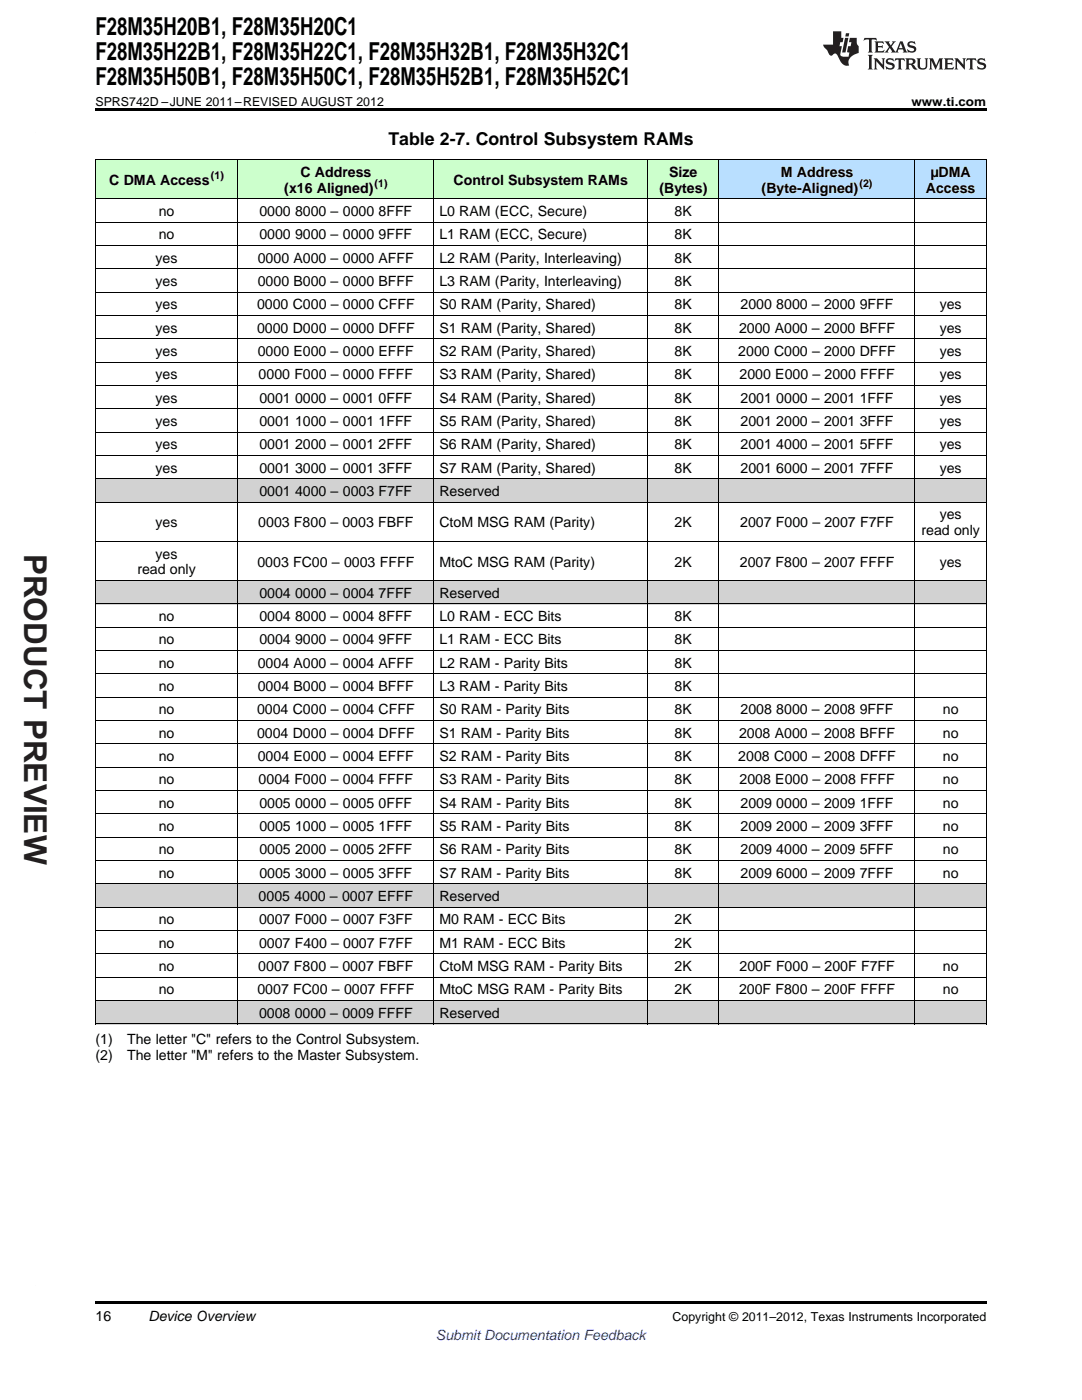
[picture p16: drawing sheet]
<svg xmlns="http://www.w3.org/2000/svg" width="216mm" height="279mm" viewBox="0 0 216 279" stroke-linecap="round" stroke-linejoin="round" font-family="sans-serif">
<defs><g id="words">
<text font-size="6.3" fill="#231f20" x="4.8" y="110.5" transform="rotate(90 4.8 110.5)">PRODUCT PREVIEW</text>
<g font-size="4.9">
<text x="19" y="7.1">F28M35H20B1, F28M35H20C1</text>
<text x="19" y="12">F28M35H22B1, F28M35H22C1, F28M35H32B1, F28M35H32C1</text>
<text x="19" y="16.9">F28M35H50B1, F28M35H50C1, F28M35H52B1, F28M35H52C1</text>
</g>
<text font-size="3.5" x="77.5" y="28.9">Table 2-7. Control Subsystem RAMs</text>
<g font-size="2.8">
<text x="59.9" y="35.3">C Address</text>
<text x="133.5" y="35.3">Size</text>
<text x="155.8" y="35.3">M Address</text>
<text x="185.7" y="35.3">µDMA</text>
<text x="21.8" y="36.9">C DMA Access</text>
<text x="56.7" y="38.5">(x16 Aligned)</text>
<text x="90.5" y="36.9">Control Subsystem RAMs</text>
<text x="131.6" y="38.5">(Bytes)</text>
<text x="152" y="38.5">(Byte-Aligned)</text>
<text x="184.7" y="38.5">Access</text>
<text x="31.7" y="43.1">no</text>
<text x="31.7" y="47.8">no</text>
<text x="51.8" y="43.1">0000</text>
<text x="51.8" y="47.8">0000</text>
<text x="58.9" y="43.1">8000 – 0000</text>
<text x="58.9" y="47.8">9000 – 0000</text>
<text x="75.5" y="43.1">8FFF</text>
<text x="75.5" y="47.8">9FFF</text>
<text x="87.7" y="43.1">L0 RAM (ECC, Secure)</text>
<text x="87.7" y="47.8">L1 RAM (ECC, Secure)</text>
<text x="134.6" y="43.1">8K</text>
<text x="134.6" y="47.8">8K</text>
<text x="31" y="52.4">yes</text>
<text x="51.4" y="52.4">0000 A000 – 0000 AFFF</text>
<text x="87.7" y="52.4">L2 RAM (Parity, Interleaving)</text>
<text x="134.6" y="52.4">8K</text>
<text x="31" y="57.1">yes</text>
<text x="51.4" y="57.1">0000 B000 – 0000 BFFF</text>
<text x="87.7" y="57.1">L3 RAM (Parity, Interleaving)</text>
<text x="134.6" y="57.1">8K</text>
<text x="31" y="61.7">yes</text>
<text x="51.3" y="61.7">0000 C000 – 0000 CFFF</text>
<text x="87.7" y="61.7">S0 RAM (Parity, Shared)</text>
<text x="134.6" y="61.7">8K</text>
<text x="147.8" y="61.7">2000</text>
<text x="154.9" y="61.7">8000 – 2000</text>
<text x="171.6" y="61.7">9FFF</text>
<text x="187.5" y="61.7">yes</text>
<text x="31" y="66.4">yes</text>
<text x="31" y="71">yes</text>
<text x="51.3" y="66.4">0000 D000 – 0000 DFFF</text>
<text x="51.4" y="71">0000 E000 – 0000 EFFF</text>
<text x="87.7" y="66.4">S1 RAM (Parity, Shared)</text>
<text x="87.7" y="71">S2 RAM (Parity, Shared)</text>
<text x="134.6" y="66.4">8K</text>
<text x="134.6" y="71">8K</text>
<text x="147.3" y="71">2000 C000 – 2000 DFFF</text>
<text x="147.5" y="66.4">2000 A000 – 2000 BFFF</text>
<text x="187.5" y="66.4">yes</text>
<text x="187.5" y="71">yes</text>
<text x="31" y="75.7">yes</text>
<text x="51.6" y="75.7">0000 F000 – 0000 FFFF</text>
<text x="87.7" y="75.7">S3 RAM (Parity, Shared)</text>
<text x="134.6" y="75.7">8K</text>
<text x="147.6" y="75.7">2000 E000 – 2000 FFFF</text>
<text x="187.5" y="75.7">yes</text>
<text x="31" y="80.4">yes</text>
<text x="51.8" y="80.4">0001</text>
<text x="58.9" y="80.4">0000 – 0001</text>
<text x="75.5" y="80.4">0FFF</text>
<text x="87.7" y="80.4">S4 RAM (Parity, Shared)</text>
<text x="134.6" y="80.4">8K</text>
<text x="147.8" y="80.4">2001</text>
<text x="154.9" y="80.4">0000 – 2001</text>
<text x="171.6" y="80.4">1FFF</text>
<text x="187.5" y="80.4">yes</text>
<text x="31" y="85">yes</text>
<text x="31" y="89.7">yes</text>
<text x="51.8" y="85">0001</text>
<text x="51.8" y="89.7">0001</text>
<text x="58.9" y="85">1000 – 0001</text>
<text x="58.9" y="89.7">2000 – 0001</text>
<text x="75.5" y="85">1FFF</text>
<text x="75.5" y="89.7">2FFF</text>
<text x="87.7" y="85">S5 RAM (Parity, Shared)</text>
<text x="87.7" y="89.7">S6 RAM (Parity, Shared)</text>
<text x="134.6" y="85">8K</text>
<text x="134.6" y="89.7">8K</text>
<text x="147.8" y="85">2001</text>
<text x="147.8" y="89.7">2001</text>
<text x="154.9" y="85">2000 – 2001</text>
<text x="154.9" y="89.7">4000 – 2001</text>
<text x="171.6" y="85">3FFF</text>
<text x="171.6" y="89.7">5FFF</text>
<text x="187.5" y="85">yes</text>
<text x="187.5" y="89.7">yes</text>
<text x="31" y="94.3">yes</text>
<text x="51.8" y="94.3">0001</text>
<text x="58.9" y="94.3">3000 – 0001</text>
<text x="75.5" y="94.3">3FFF</text>
<text x="87.7" y="94.3">S7 RAM (Parity, Shared)</text>
<text x="134.6" y="94.3">8K</text>
<text x="147.8" y="94.3">2001</text>
<text x="154.9" y="94.3">6000 – 2001</text>
<text x="171.6" y="94.3">7FFF</text>
<text x="187.5" y="94.3">yes</text>
<text x="51.8" y="99">0001</text>
<text x="58.9" y="99">4000 – 0003 F7FF</text>
<text x="87.7" y="99">Reserved</text>
<text x="31" y="105.2">yes</text>
<text x="51.5" y="105.2">0003 F800 – 0003 FBFF</text>
<text x="87.7" y="105.2">CtoM MSG RAM (Parity)</text>
<text x="134.6" y="105.2">2K</text>
<text x="147.7" y="105.2">2007 F000 – 2007 F7FF</text>
<text x="183.9" y="106.8">read only</text>
<text x="187.5" y="103.6">yes</text>
<text x="31" y="111.5">yes</text>
<text x="51.4" y="113.1">0003 FC00 – 0003 FFFF</text>
<text x="87.7" y="113.1">MtoC MSG RAM (Parity)</text>
<text x="134.6" y="113.1">2K</text>
<text x="147.6" y="113.1">2007 F800 – 2007 FFFF</text>
<text x="187.5" y="113.1">yes</text>
<text x="27.4" y="114.7">read only</text>
<text x="51.8" y="119.3">0004</text>
<text x="58.9" y="119.3">0000 – 0004</text>
<text x="75.5" y="119.3">7FFF</text>
<text x="87.7" y="119.3">Reserved</text>
<text x="31.7" y="124">no</text>
<text x="51.8" y="124">0004</text>
<text x="58.9" y="124">8000 – 0004</text>
<text x="75.5" y="124">8FFF</text>
<text x="87.7" y="124">L0 RAM - ECC Bits</text>
<text x="134.6" y="124">8K</text>
<text x="31.7" y="128.6">no</text>
<text x="51.8" y="128.6">0004</text>
<text x="58.9" y="128.6">9000 – 0004</text>
<text x="75.5" y="128.6">9FFF</text>
<text x="87.7" y="128.6">L1 RAM - ECC Bits</text>
<text x="134.6" y="128.6">8K</text>
<text x="31.7" y="133.3">no</text>
<text x="31.7" y="137.9">no</text>
<text x="51.4" y="133.3">0004 A000 – 0004 AFFF</text>
<text x="51.4" y="137.9">0004 B000 – 0004 BFFF</text>
<text x="87.7" y="133.3">L2 RAM - Parity Bits</text>
<text x="87.7" y="137.9">L3 RAM - Parity Bits</text>
<text x="134.6" y="133.3">8K</text>
<text x="134.6" y="137.9">8K</text>
<text x="31.7" y="142.6">no</text>
<text x="51.3" y="142.6">0004 C000 – 0004 CFFF</text>
<text x="87.7" y="142.6">S0 RAM - Parity Bits</text>
<text x="134.6" y="142.6">8K</text>
<text x="147.8" y="142.6">2008</text>
<text x="154.9" y="142.6">8000 – 2008</text>
<text x="171.6" y="142.6">9FFF</text>
<text x="188.1" y="142.6">no</text>
<text x="31.7" y="147.2">no</text>
<text x="51.3" y="147.2">0004 D000 – 0004 DFFF</text>
<text x="87.7" y="147.2">S1 RAM - Parity Bits</text>
<text x="134.6" y="147.2">8K</text>
<text x="147.5" y="147.2">2008 A000 – 2008 BFFF</text>
<text x="188.1" y="147.2">no</text>
<text x="31.7" y="151.9">no</text>
<text x="51.4" y="151.9">0004 E000 – 0004 EFFF</text>
<text x="87.7" y="151.9">S2 RAM - Parity Bits</text>
<text x="134.6" y="151.9">8K</text>
<text x="147.3" y="151.9">2008 C000 – 2008 DFFF</text>
<text x="188.1" y="151.9">no</text>
<text x="31.7" y="156.6">no</text>
<text x="31.7" y="161.2">no</text>
<text x="51.6" y="156.6">0004 F000 – 0004 FFFF</text>
<text x="51.8" y="161.2">0005</text>
<text x="58.9" y="161.2">0000 – 0005</text>
<text x="75.5" y="161.2">0FFF</text>
<text x="87.7" y="156.6">S3 RAM - Parity Bits</text>
<text x="87.7" y="161.2">S4 RAM - Parity Bits</text>
<text x="134.6" y="156.6">8K</text>
<text x="134.6" y="161.2">8K</text>
<text x="147.6" y="156.6">2008 E000 – 2008 FFFF</text>
<text x="147.8" y="161.2">2009</text>
<text x="154.9" y="161.2">0000 – 2009</text>
<text x="171.6" y="161.2">1FFF</text>
<text x="188.1" y="156.6">no</text>
<text x="188.1" y="161.2">no</text>
<text x="31.7" y="165.9">no</text>
<text x="51.8" y="165.9">0005</text>
<text x="58.9" y="165.9">1000 – 0005</text>
<text x="75.5" y="165.9">1FFF</text>
<text x="87.7" y="165.9">S5 RAM - Parity Bits</text>
<text x="134.6" y="165.9">8K</text>
<text x="147.8" y="165.9">2009</text>
<text x="154.9" y="165.9">2000 – 2009</text>
<text x="171.6" y="165.9">3FFF</text>
<text x="188.1" y="165.9">no</text>
<text x="31.7" y="170.5">no</text>
<text x="51.8" y="170.5">0005</text>
<text x="58.9" y="170.5">2000 – 0005</text>
<text x="75.5" y="170.5">2FFF</text>
<text x="87.7" y="170.5">S6 RAM - Parity Bits</text>
<text x="134.6" y="170.5">8K</text>
<text x="147.8" y="170.5">2009</text>
<text x="154.9" y="170.5">4000 – 2009</text>
<text x="171.6" y="170.5">5FFF</text>
<text x="188.1" y="170.5">no</text>
<text x="31.7" y="175.2">no</text>
<text x="51.6" y="179.8">0005</text>
<text x="51.8" y="175.2">0005</text>
<text x="58.7" y="179.8">4000 – 0007 EFFF</text>
<text x="58.9" y="175.2">3000 – 0005</text>
<text x="75.5" y="175.2">3FFF</text>
<text x="87.7" y="175.2">S7 RAM - Parity Bits</text>
<text x="87.7" y="179.8">Reserved</text>
<text x="134.6" y="175.2">8K</text>
<text x="147.8" y="175.2">2009</text>
<text x="154.9" y="175.2">6000 – 2009</text>
<text x="171.6" y="175.2">7FFF</text>
<text x="188.1" y="175.2">no</text>
<text x="31.7" y="184.5">no</text>
<text x="51.7" y="184.5">0007 F000 – 0007 F3FF</text>
<text x="87.7" y="184.5">M0 RAM - ECC Bits</text>
<text x="134.6" y="184.5">2K</text>
<text x="31.7" y="189.2">no</text>
<text x="51.7" y="189.2">0007 F400 – 0007 F7FF</text>
<text x="87.7" y="189.2">M1 RAM - ECC Bits</text>
<text x="134.6" y="189.2">2K</text>
<text x="31.7" y="193.8">no</text>
<text x="51.5" y="193.8">0007 F800 – 0007 FBFF</text>
<text x="87.7" y="193.8">CtoM MSG RAM - Parity Bits</text>
<text x="134.6" y="193.8">2K</text>
<text x="147.6" y="193.8">200F F000 – 200F F7FF</text>
<text x="188.1" y="193.8">no</text>
<text x="31.7" y="198.5">no</text>
<text x="51.4" y="198.5">0007 FC00 – 0007 FFFF</text>
<text x="51.7" y="203.1">0008</text>
<text x="58.8" y="203.1">0000 – 0009 FFFF</text>
<text x="87.7" y="198.5">MtoC MSG RAM - Parity Bits</text>
<text x="87.7" y="203.1">Reserved</text>
<text x="134.6" y="198.5">2K</text>
<text x="147.5" y="198.5">200F F800 – 200F FFFF</text>
<text x="188.1" y="198.5">no</text>
<text x="19" y="208.3">(1)</text>
<text x="25.4" y="208.3">The letter &quot;C&quot; refers to the Control Subsystem.</text>
<text x="19" y="211.5">(2)</text>
<text x="25.4" y="211.5">The letter &quot;M&quot; refers to the Master Subsystem.</text>
<text x="19" y="263.6">16</text>
<text x="29.6" y="263.6">Device Overview</text>
</g>
<text font-size="2.8" fill="#00f" x="87" y="267.4">Submit Documentation Feedback</text>
<g font-size="2.5">
<text x="19" y="21.1">SPRS742D –JUNE 2011–REVISED AUGUST 2012</text>
<text x="181.9" y="21.1">www.ti.com</text>
<text x="134.2" y="263.6">Copyright © 2011–2012, Texas Instruments Incorporated</text>
</g>
<g font-size="2.1">
<text x="42.1" y="35.7">(1)</text>
<text x="74.8" y="37.3">(1)</text>
<text x="171.5" y="37.3">(2)</text>
</g>
</g></defs>
<g fill="#d2d2d2">
<path d="M19 199.7h28.5v4.7h-28.5z"/>
<path d="M47.5 199.7h39.1v4.7h-39.1z"/>
<path d="M86.6 199.7h42.7v4.7h-42.7z"/>
<path d="M129.3 199.7h14.2v4.7h-14.2z"/>
<path d="M143.5 199.7h39.1v4.7h-39.1z"/>
<path d="M182.6 199.7h14.2v4.7h-14.2z"/>
<path d="M19 176.5h28.5v4.6h-28.5z"/>
<path d="M47.5 176.5h39.1v4.6h-39.1z"/>
<path d="M86.6 176.5h42.7v4.6h-42.7z"/>
<path d="M129.3 176.5h14.2v4.6h-14.2z"/>
<path d="M143.5 176.5h39.1v4.6h-39.1z"/>
<path d="M182.6 176.5h14.2v4.6h-14.2z"/>
<path d="M19 115.9h28.5v4.7h-28.5z"/>
<path d="M47.5 115.9h39.1v4.7h-39.1z"/>
<path d="M86.6 115.9h42.7v4.7h-42.7z"/>
<path d="M129.3 115.9h14.2v4.7h-14.2z"/>
<path d="M143.5 115.9h39.1v4.7h-39.1z"/>
<path d="M182.6 115.9h14.2v4.7h-14.2z"/>
<path d="M19 95.6h28.5v4.7h-28.5z"/>
<path d="M47.5 95.6h39.1v4.7h-39.1z"/>
<path d="M86.6 95.6h42.7v4.7h-42.7z"/>
<path d="M129.3 95.6h14.2v4.7h-14.2z"/>
<path d="M143.5 95.6h39.1v4.7h-39.1z"/>
<path d="M182.6 95.6h14.2v4.7h-14.2z"/>
</g>
<g fill="#cfc">
<path d="M19 31.9h28.5v7.8h-28.5z"/>
<path d="M47.5 31.9h39.1v7.8h-39.1z"/>
<path d="M86.6 31.9h42.7v7.8h-42.7z"/>
<path d="M129.3 31.9h14.2v7.8h-14.2z"/>
</g>
<g fill="#b9dfff">
<path d="M143.5 31.9h39.1v7.8h-39.1z"/>
<path d="M182.6 31.9h14.2v7.8h-14.2z"/>
</g>
<path d="M7.1 26.4h.1M7.1 256.5h.1" fill="none" stroke="#231f20" stroke-width=".2"/>
<g fill="#231f20">
<path d="M172.5 7.6l-.1 .5 .4-.2h.6v.1v2.1l-.2 .4h.9l-.2-.4v-2.1l.1-.1h.5l.5 .2-.2-.5zM174.5 8.3l.2 .3v1.5l-.2 .4h1.8l.2-.6a1.04 1.04 0 0 1-1.3 .2v-.7h.6l.3 .2v-.6l-.3 .2h-.6v-.6l.8-.1 .4 .3-.2-.5zM176.5 8.3l.9 1.1-.9 1.1h.8l-.2-.2 .4-.7 .5 .7-.2 .2h1.5l-.2-.2 .2-.4h.9l.1 .4-.2 .2h1l-.3-.3-.7-1.9h-.5l-.9 2-.8-1 .9-1h-.8l.1 .3-.4 .5-.3-.6 .1-.2zM179.7 8.6l.4 1h-.7zM181.3 8.4a.63 .63 0 0 0-.2 .7 .63 .63 0 0 0 .6 .4l.6 .2 .1 .2a.75 .75 0 0 1-.7 .4 .75 .75 0 0 1-.6-.5l.1 .7 .1-.1a1.11 1.11 0 0 0 1.5-.6 1.13 1.13 0 0 0-1.2-.8l-.1-.4a1.04 1.04 0 0 1 1.2 .2l-.2-.5-.2 .1-.4-.2zM173.2 10.9l.2 .4v2.2l-.2 .4h1l-.3-.4v-2.2l.3-.4zM174.3 11.6l.3 .4v1.5l-.3 .4h.8l-.2-.4v-1.3l1.5 1.7v-1.9l.2-.4h-.7l.2 .4v.9l-1.1-1.3zM177 11.8a.62 .62 0 0 0-.2 .7 .62 .62 0 0 0 .6 .4l.6 .1 .1 .3a.76 .76 0 0 1-.7 .3 .76 .76 0 0 1-.7-.4l.2 .7 .1-.1a1.11 1.11 0 0 0 1.5-.6 1.13 1.13 0 0 0-1.2-.8l-.1-.4a1.04 1.04 0 0 1 1.2 .2l-.2-.6-.2 .1-.5-.1zM178.7 11.6l-.2 .6a.61 .61 0 0 1 .8-.3v1.6l-.2 .4h.9l-.2-.4v-1.6a.63 .63 0 0 1 .7 .3l-.1-.6zM180.6 11.6l.3 .4v1.5l-.3 .4h1l-.2-.2-.1-.8 .6 .2a.76 .76 0 0 0 1.2 .7l-1-1a.58 .58 0 0 0 .6-.5 .58 .58 0 0 0-.5-.6zM181.4 11.9h.1a.45 .45 0 0 1 .5 .1 .45 .45 0 0 1 .1 .5l-.8 .2zM182.9 11.6l.2 .2a2.17 2.17 0 0 0 .3 1.9 .99 .99 0 0 0 1.6-.6v-1.1l.2-.4h-.7l.2 .2a1.92 1.92 0 0 1-.2 1.8 .6 .6 0 0 1-.9-.5v-1.1l.2-.4zM185.4 11.6l.2 .4v1.5l-.2 .4h.7l-.2-.4v-1.4l.8 1.8 .8-1.8v1.4l-.2 .4h.9l-.2-.4v-1.5l.2-.4h-.8l-.6 1.5-.6-1.5zM188.4 11.6l.2 .4v1.5l-.2 .4h1.8l.1-.6a1.04 1.04 0 0 1-1.2 .1v-.6h.5l.4 .2v-.6l-.4 .2h-.5v-.7h.8l.3 .3-.1-.6zM190.5 11.6l.2 .4v1.5l-.2 .4h.7l-.2-.4v-1.3l1.5 1.7v-1.9l.2-.4h-.7l.2 .4v.9l-1.1-1.3zM192.9 11.6l-.1 .6a.61 .61 0 0 1 .7-.3l.1 1.6-.3 .4h1l-.3-.4 .1-1.6a.63 .63 0 0 1 .7 .3l-.1-.6zM195.2 11.8a.62 .62 0 0 0-.2 .7 .62 .62 0 0 0 .6 .4l.6 .1 .1 .3a.76 .76 0 0 1-.7 .3 .76 .76 0 0 1-.6-.4l.1 .7 .1-.1a1.11 1.11 0 0 0 1.6-.6 1.13 1.13 0 0 0-1.3-.8l-.1-.4a1.04 1.04 0 0 1 1.2 .2l-.1-.6-.2 .1-.5-.1z"/>
<path d="M166.2 6.3v2.6h-1.9v.4l.8 .9a.91 .91 0 0 0 1 .8 .56 .56 0 0 1 .5-.3 .56 .56 0 0 1 .5 .3l.4 .8a1.53 1.53 0 0 0 1.9 1.2 1.54 1.54 0 0 1 1-2.1l.9-.3v-1.4a1.52 1.52 0 0 1-.4-1.6h-1.3l-.2 .8h.5l-.2 .8h-.5l-.1 1v.2l.4 .1-.2 .8a1.93 1.93 0 0 1-1.6-.3l.3-1.8h-.5l.2-.8h.4l.2-.8h-.4v-1.3zM168.6 7.6l-.6 2.9h.7l.6-2.9zM168.8 6.6l-.1 .7h.6l.2-.7z"/>
</g>
<path d="M19 21.6h177.8v.6h-177.8zM19 259.7h177.8v.5h-177.8z" fill="#000"/>
<g fill="none" stroke="#000" stroke-width=".2">
<path d="M19 39.7h177.8M19 31.8h177.8M19.1 31.9v172.5M47.4 31.9v172.5M86.6 31.9v172.5M129.2 31.9v172.5M143.5 31.9v172.5M182.5 31.9v172.5M196.8 31.9v172.5M19 58.3h177.8M19 53.6h177.8M19 49h177.8"/>
<path d="M19 44.3h177.8M19 76.9h177.8M19 72.3h177.8M19 67.6h177.8M19 63h177.8M19 95.5h177.8M19 90.9h177.8M19 86.2h177.8M19 81.6h177.8M19 115.9h177.8M19 108h177.8M19 100.2h177.8"/>
<path d="M19 139.2h177.8M19 134.5h177.8M19 129.8h177.8M19 125.2h177.8M19 120.5h177.8M19 157.8h177.8M19 153.1h177.8M19 148.5h177.8M19 143.8h177.8M19 176.4h177.8M19 171.7h177.8M19 167.1h177.8"/>
<path d="M19 162.4h177.8M19 199.7h177.8M19 195h177.8M19 190.4h177.8M19 185.7h177.8M19 181.1h177.8M19 204.3h177.8"/>
</g>
<use href="#words"/>
</svg>
